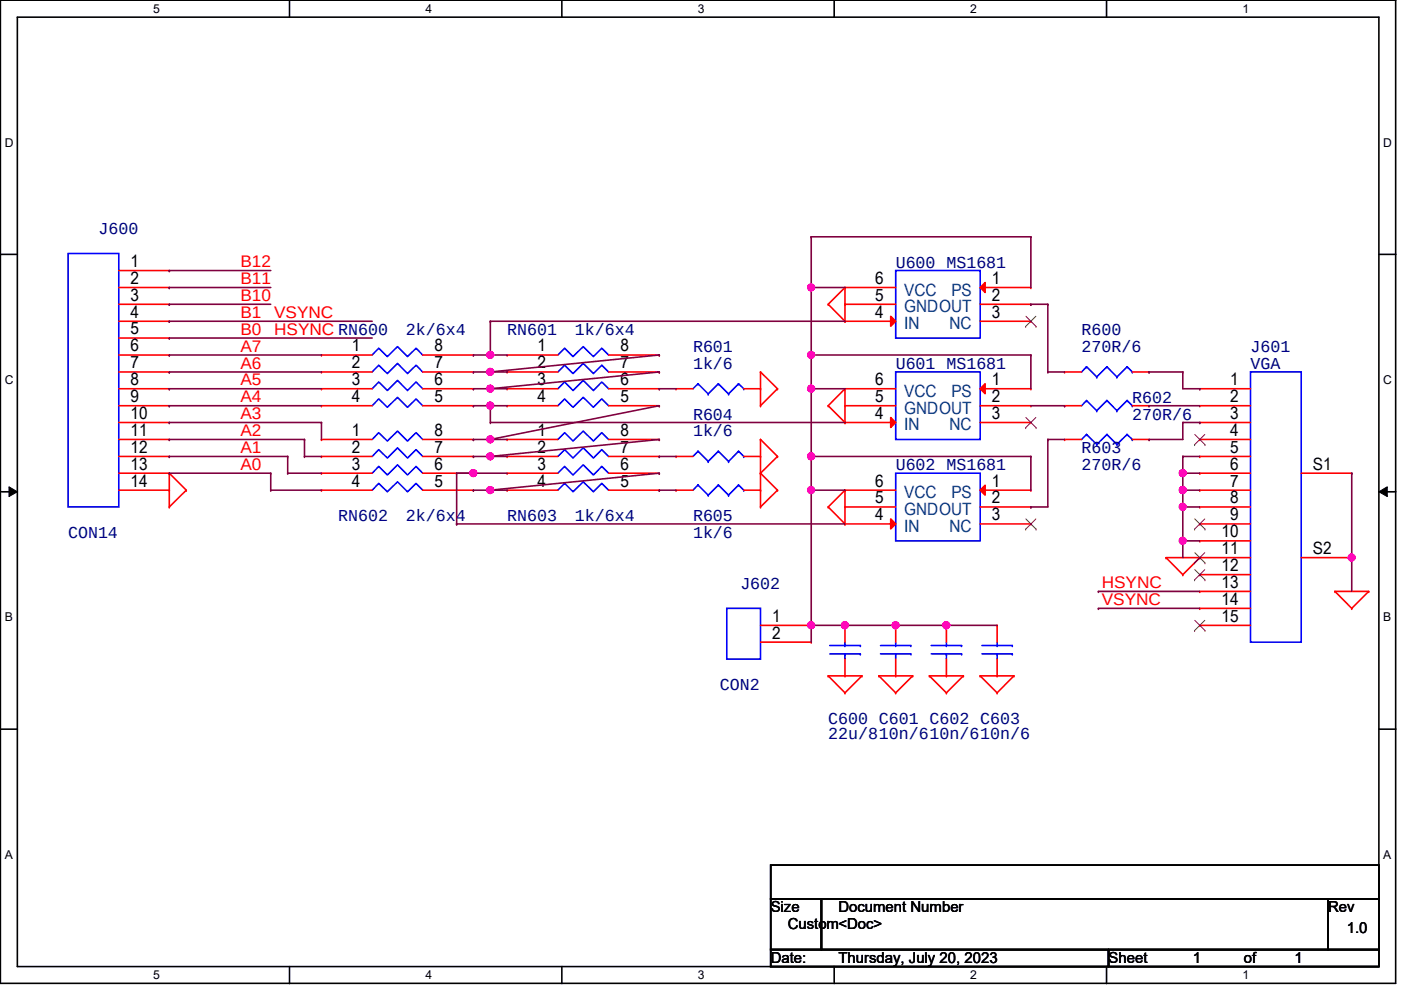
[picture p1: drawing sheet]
<svg xmlns="http://www.w3.org/2000/svg" width="297mm" height="210mm" viewBox="0 0 297 210" stroke-linecap="round" stroke-linejoin="round" font-family="sans-serif">
<defs><g id="words">
<g font-size="3.6" fill="#00007f">
<text x="20.9" y="49.6">J600</text>
<text x="189.9" y="56.7">U600 MS1681</text>
<text x="86.1" y="71.1">2k/6x4</text>
<text x="107.5" y="71.1">RN601</text>
<text x="121.9" y="71.1">1k/6x4</text>
<text x="229.3" y="71.1">R600</text>
<text x="146.9" y="74.6">R601</text>
<text x="229.3" y="74.6">270R/6</text>
<text x="265.1" y="74.6">J601</text>
<text x="146.9" y="78.2">1k/6</text>
<text x="189.9" y="78.2">U601 MS1681</text>
<text x="265.1" y="78.2">VGA</text>
<text x="146.9" y="89">R604</text>
<text x="240.1" y="85.4">R602</text>
<text x="240.1" y="89">270R/6</text>
<text x="146.9" y="92.5">1k/6</text>
<text x="189.9" y="99.7">U602 MS1681</text>
<text x="229.3" y="96.1">R603</text>
<text x="229.3" y="99.7">270R/6</text>
<text x="71.7" y="110.4">RN602</text>
<text x="86.1" y="110.4">2k/6x4</text>
<text x="107.5" y="110.4">RN603</text>
<text x="121.9" y="110.4">1k/6x4</text>
<text x="146.9" y="110.4">R605</text>
<text x="14.4" y="114">CON14</text>
<text x="146.9" y="114">1k/6</text>
<text x="157" y="124.8">J602</text>
<text x="152.7" y="146.3">CON2</text>
<text x="175.6" y="153.5">C600 C601 C602 C603</text>
<text x="175.6" y="156.7">22u/810n/610n/610n/6</text>
</g>
<g font-size="3.6">
<text x="27.7" y="56.6">1</text>
<text x="27.7" y="60.2">2</text>
<text x="27.7" y="63.8">3</text>
<text x="185.6" y="63.8">5</text>
<text x="185.6" y="60.2">6</text>
<text x="210.3" y="60.2">1</text>
<text x="210.3" y="63.8">2</text>
<text x="27.7" y="67.4">4</text>
<text x="27.7" y="70.9">5</text>
<text x="185.6" y="67.4">4</text>
<text x="210.3" y="67.4">3</text>
<text x="27.7" y="74.5">6</text>
<text x="74.6" y="74.5">1</text>
<text x="92.1" y="74.5">8</text>
<text x="114" y="74.5">1</text>
<text x="131.5" y="74.5">8</text>
<text x="27.7" y="78.1">7</text>
<text x="27.7" y="81.7">8</text>
<text x="74.6" y="78.1">2</text>
<text x="74.6" y="81.7">3</text>
<text x="92.1" y="78.1">7</text>
<text x="92.1" y="81.7">6</text>
<text x="114" y="78.1">2</text>
<text x="114" y="81.7">3</text>
<text x="131.5" y="78.1">7</text>
<text x="131.5" y="81.7">6</text>
<text x="185.6" y="81.7">6</text>
<text x="210.3" y="81.7">1</text>
<text x="260.8" y="81.7">1</text>
<text x="27.7" y="85.3">9</text>
<text x="27.7" y="88.8">10</text>
<text x="74.6" y="85.3">4</text>
<text x="92.1" y="85.3">5</text>
<text x="114" y="85.3">4</text>
<text x="131.5" y="85.3">5</text>
<text x="185.6" y="88.8">4</text>
<text x="185.6" y="85.3">5</text>
<text x="210.3" y="85.3">2</text>
<text x="210.3" y="88.8">3</text>
<text x="260.8" y="85.3">2</text>
<text x="260.8" y="88.8">3</text>
<text x="27.7" y="92.4">11</text>
<text x="74.6" y="92.4">1</text>
<text x="92.1" y="92.4">8</text>
<text x="114" y="92.4">1</text>
<text x="131.5" y="92.4">8</text>
<text x="260.8" y="92.4">4</text>
<text x="27.7" y="96">12</text>
<text x="27.7" y="99.6">13</text>
<text x="74.6" y="96">2</text>
<text x="74.6" y="99.6">3</text>
<text x="92.1" y="96">7</text>
<text x="92.1" y="99.6">6</text>
<text x="114" y="96">2</text>
<text x="114" y="99.6">3</text>
<text x="131.5" y="96">7</text>
<text x="131.5" y="99.6">6</text>
<text x="260.8" y="96">5</text>
<text x="260.8" y="99.6">6</text>
<text x="278.4" y="99.6">S1</text>
<text x="27.7" y="103.2">14</text>
<text x="74.6" y="103.2">4</text>
<text x="92.1" y="103.2">5</text>
<text x="114" y="103.2">4</text>
<text x="131.5" y="103.2">5</text>
<text x="185.6" y="106.7">5</text>
<text x="185.6" y="103.2">6</text>
<text x="210.3" y="103.2">1</text>
<text x="210.3" y="106.7">2</text>
<text x="260.8" y="103.2">7</text>
<text x="260.8" y="106.7">8</text>
<text x="185.6" y="110.3">4</text>
<text x="210.3" y="110.3">3</text>
<text x="259" y="113.9">10</text>
<text x="260.8" y="110.3">9</text>
<text x="259" y="117.5">11</text>
<text x="278.4" y="117.5">S2</text>
<text x="259" y="121.1">12</text>
<text x="259" y="124.6">13</text>
<text x="163.7" y="131.8">1</text>
<text x="259" y="128.2">14</text>
<text x="259" y="131.8">15</text>
<text x="163.7" y="135.4">2</text>
</g>
<g font-size="3.6" fill="#f00">
<text x="51" y="56.6">B12</text>
<text x="51" y="60.2">B11</text>
<text x="51" y="63.8">B10</text>
<text x="51" y="67.4">B1</text>
<text x="51" y="71">B0</text>
<text x="58.1" y="67.4">VSYNC</text>
<text x="58.1" y="71">HSYNC RN600</text>
<text x="51" y="74.5">A7</text>
<text x="51" y="78.1">A6</text>
<text x="51" y="81.7">A5</text>
<text x="51" y="88.9">A3</text>
<text x="51" y="85.3">A4</text>
<text x="51" y="92.5">A2</text>
<text x="51" y="99.6">A0</text>
<text x="51" y="96.1">A1</text>
<text x="233.6" y="124.7">HSYNC</text>
<text x="233.6" y="128.3">VSYNC</text>
</g>
<g font-size="3.6" fill="#003f7f">
<text x="191.7" y="62.7">VCC</text>
<text x="201.7" y="62.7">PS</text>
<text x="191.7" y="69.8">IN</text>
<text x="191.7" y="66.2">GNDOUT</text>
<text x="201.3" y="69.8">NC</text>
<text x="191.7" y="87.7">GNDOUT</text>
<text x="191.7" y="84.1">VCC</text>
<text x="201.7" y="84.1">PS</text>
<text x="191.7" y="91.3">IN</text>
<text x="201.3" y="91.3">NC</text>
<text x="191.7" y="105.6">VCC</text>
<text x="201.7" y="105.6">PS</text>
<text x="191.7" y="112.8">IN</text>
<text x="191.7" y="109.2">GNDOUT</text>
<text x="201.3" y="112.8">NC</text>
</g>
<g font-size="3.2">
<text x="163.4" y="193.5">Size</text>
<text x="167" y="197.1">Custom&lt;Doc&gt;</text>
<text x="177.8" y="193.5">Document Number</text>
<text x="281.6" y="193.5">Rev</text>
<text x="285.5" y="197.8">1.0</text>
<text x="163.4" y="204.2">Date:</text>
<text x="177.8" y="204.2">Thursday, July 20, 2023</text>
<text x="235" y="204.2">Sheet</text>
<text x="252.9" y="204.2">1</text>
<text x="263.7" y="204.2">of</text>
<text x="274.4" y="204.2">1</text>
</g>
<g font-size="2.6">
<text x="32.5" y="2.8">5</text>
<text x="90.2" y="2.8">4</text>
<text x="148" y="2.8">3</text>
<text x="205.7" y="2.8">2</text>
<text x="263.4" y="2.8">1</text>
<text x="1" y="31.1">D</text>
<text x="293.3" y="31.1">D</text>
<text x="1" y="81.4">C</text>
<text x="293.3" y="81.4">C</text>
<text x="1" y="131.7">B</text>
<text x="293.3" y="131.7">B</text>
<text x="1" y="182.1">A</text>
<text x="293.3" y="182.1">A</text>
<text x="32.5" y="207.6">5</text>
<text x="90.2" y="207.6">4</text>
<text x="148" y="207.6">3</text>
<text x="205.7" y="207.6">2</text>
<text x="263.4" y="207.6">1</text>
</g>
</g></defs>
<path d="M.1 0h295.8v208.5h-295.8zM3.7 3.6h288.7v201.3h-288.7z" fill="none" stroke="#000" stroke-width=".34"/>
<g fill="#fff">
<path d="M32.5 .4h1.4v2.9h-1.4z"/>
<path d="M32.5 205.3h1.4v2.9h-1.4z"/>
</g>
<path d="M61.4 0v3.6M61.4 204.9v3.6" fill="none" stroke="#000" stroke-width=".34"/>
<g fill="#fff">
<path d="M90.2 .4h1.4v2.9h-1.4z"/>
<path d="M90.2 205.3h1.4v2.9h-1.4z"/>
</g>
<path d="M119.1 0v3.6M119.1 204.9v3.6" fill="none" stroke="#000" stroke-width=".34"/>
<g fill="#fff">
<path d="M148 .4h1.4v2.9h-1.4z"/>
<path d="M148 205.3h1.4v2.9h-1.4z"/>
</g>
<path d="M176.9 0v3.6M176.9 204.9v3.6" fill="none" stroke="#000" stroke-width=".34"/>
<g fill="#fff">
<path d="M205.7 .4h1.4v2.9h-1.4z"/>
<path d="M205.7 205.3h1.4v2.9h-1.4z"/>
</g>
<path d="M234.6 0v3.6M234.6 204.9v3.6" fill="none" stroke="#000" stroke-width=".34"/>
<g fill="#fff">
<path d="M263.4 .4h1.5v2.9h-1.5z"/>
<path d="M263.4 205.3h1.5v2.9h-1.5z"/>
<path d="M1 28.8h1.9v2.9h-1.9z"/>
<path d="M293.3 28.8h1.8v2.9h-1.8z"/>
<path d="M1 79.1h1.9v2.9h-1.9z"/>
<path d="M293.3 79.1h1.8v2.9h-1.8z"/>
</g>
<path d="M.1 53.9h3.6M292.4 53.9h3.5" fill="none" stroke="#000" stroke-width=".34"/>
<g fill="#fff">
<path d="M1 129.4h1.7v2.9h-1.7z"/>
<path d="M293.3 129.4h1.7v2.9h-1.7z"/>
</g>
<path d="M.1 104.3h3.6M292.4 104.3h3.5" fill="none" stroke="#000" stroke-width=".34"/>
<path d="M1.9 103.2l1.8 1.1-1.8 1zM292.4 104.3l1.7-1.1v2.1z" fill="#000"/>
<path d="M1.9 103.2l1.8 1.1-1.8 1zM292.4 104.3l1.7-1.1v2.1z" fill="none" stroke="#000" stroke-width=".21"/>
<g fill="#fff">
<path d="M1 179.7h1.7v2.9h-1.7z"/>
<path d="M293.3 179.7h1.7v2.9h-1.7z"/>
</g>
<path d="M.1 154.6h3.6M292.4 154.6h3.5" fill="none" stroke="#000" stroke-width=".34"/>
<path d="M283 125.4h7.2" fill="none" stroke="#f00" stroke-width=".34"/>
<circle cx="290.2" cy="125.4" r=".17" fill="#f00"/>
<path d="M290.2 125.4l-3.6 3.6" fill="none" stroke="#f00" stroke-width=".34"/>
<circle cx="286.6" cy="129" r=".17" fill="#f00"/>
<path d="M283 125.4l3.6 3.6" fill="none" stroke="#f00" stroke-width=".34"/>
<circle cx="283" cy="125.4" r=".17" fill="#f00"/>
<path d="M247.2 118.2h7.2" fill="none" stroke="#f00" stroke-width=".34"/>
<circle cx="247.2" cy="118.2" r=".17" fill="#f00"/>
<path d="M247.2 118.2l3.6 3.6" fill="none" stroke="#f00" stroke-width=".34"/>
<circle cx="250.8" cy="121.8" r=".17" fill="#f00"/>
<path d="M254.4 118.2l-3.6 3.6" fill="none" stroke="#f00" stroke-width=".34"/>
<circle cx="254.4" cy="118.2" r=".17" fill="#f00"/>
<path d="M161.2 78.9v7.1" fill="none" stroke="#f00" stroke-width=".34"/>
<circle cx="161.2" cy="78.9" r=".17" fill="#f00"/>
<path d="M161.2 78.9l3.6 3.5" fill="none" stroke="#f00" stroke-width=".34"/>
<circle cx="164.8" cy="82.4" r=".17" fill="#f00"/>
<path d="M164.8 82.4l-3.6 3.6" fill="none" stroke="#f00" stroke-width=".34"/>
<circle cx="161.2" cy="86" r=".17" fill="#f00"/>
<path d="M161.2 93.2v7.1" fill="none" stroke="#f00" stroke-width=".34"/>
<circle cx="161.2" cy="93.2" r=".17" fill="#f00"/>
<path d="M161.2 93.2l3.6 3.6" fill="none" stroke="#f00" stroke-width=".34"/>
<circle cx="164.8" cy="96.8" r=".17" fill="#f00"/>
<path d="M164.8 96.8l-3.6 3.5" fill="none" stroke="#f00" stroke-width=".34"/>
<circle cx="161.2" cy="100.3" r=".17" fill="#f00"/>
<path d="M161.2 100.3v7.2" fill="none" stroke="#f00" stroke-width=".34"/>
<circle cx="161.2" cy="100.3" r=".17" fill="#f00"/>
<path d="M161.2 100.3l3.6 3.6" fill="none" stroke="#f00" stroke-width=".34"/>
<circle cx="164.8" cy="103.9" r=".17" fill="#f00"/>
<path d="M164.8 103.9l-3.6 3.6" fill="none" stroke="#f00" stroke-width=".34"/>
<circle cx="161.2" cy="107.5" r=".17" fill="#f00"/>
<path d="M35.9 100.3v7.2" fill="none" stroke="#f00" stroke-width=".34"/>
<circle cx="35.9" cy="100.3" r=".17" fill="#f00"/>
<path d="M35.9 100.3l3.6 3.6" fill="none" stroke="#f00" stroke-width=".34"/>
<circle cx="39.5" cy="103.9" r=".17" fill="#f00"/>
<path d="M39.5 103.9l-3.6 3.6" fill="none" stroke="#f00" stroke-width=".34"/>
<circle cx="35.9" cy="107.5" r=".17" fill="#f00"/>
<path d="M179.2 103.9v7.2" fill="none" stroke="#f00" stroke-width=".34"/>
<circle cx="179.2" cy="103.9" r=".17" fill="#f00"/>
<path d="M179.2 103.9l-3.6 3.6" fill="none" stroke="#f00" stroke-width=".34"/>
<circle cx="175.6" cy="107.5" r=".17" fill="#f00"/>
<path d="M175.6 107.5l3.6 3.6" fill="none" stroke="#f00" stroke-width=".34"/>
<circle cx="179.2" cy="111.1" r=".17" fill="#f00"/>
<path d="M179.2 82.4v7.2" fill="none" stroke="#f00" stroke-width=".34"/>
<circle cx="179.2" cy="82.4" r=".17" fill="#f00"/>
<path d="M179.2 82.4l-3.6 3.6" fill="none" stroke="#f00" stroke-width=".34"/>
<circle cx="175.6" cy="86" r=".17" fill="#f00"/>
<path d="M175.6 86l3.6 3.6" fill="none" stroke="#f00" stroke-width=".34"/>
<circle cx="179.2" cy="89.6" r=".17" fill="#f00"/>
<path d="M179.2 61v7.1" fill="none" stroke="#f00" stroke-width=".34"/>
<circle cx="179.2" cy="61" r=".17" fill="#f00"/>
<path d="M179.2 61l-3.6 3.5" fill="none" stroke="#f00" stroke-width=".34"/>
<circle cx="175.6" cy="64.5" r=".17" fill="#f00"/>
<path d="M175.6 64.5l3.6 3.6" fill="none" stroke="#f00" stroke-width=".34"/>
<circle cx="179.2" cy="68.1" r=".17" fill="#f00"/>
<path d="M175.6 143.3h7.1" fill="none" stroke="#f00" stroke-width=".34"/>
<circle cx="175.6" cy="143.3" r=".17" fill="#f00"/>
<path d="M175.6 143.3l3.6 3.6" fill="none" stroke="#f00" stroke-width=".34"/>
<circle cx="179.2" cy="146.9" r=".17" fill="#f00"/>
<path d="M182.7 143.3l-3.5 3.6" fill="none" stroke="#f00" stroke-width=".34"/>
<circle cx="182.7" cy="143.3" r=".17" fill="#f00"/>
<path d="M186.3 143.3h7.2" fill="none" stroke="#f00" stroke-width=".34"/>
<circle cx="186.3" cy="143.3" r=".17" fill="#f00"/>
<path d="M186.3 143.3l3.6 3.6" fill="none" stroke="#f00" stroke-width=".34"/>
<circle cx="189.9" cy="146.9" r=".17" fill="#f00"/>
<path d="M193.5 143.3l-3.6 3.6" fill="none" stroke="#f00" stroke-width=".34"/>
<circle cx="193.5" cy="143.3" r=".17" fill="#f00"/>
<path d="M197.1 143.3h7.2" fill="none" stroke="#f00" stroke-width=".34"/>
<circle cx="197.1" cy="143.3" r=".17" fill="#f00"/>
<path d="M197.1 143.3l3.6 3.6" fill="none" stroke="#f00" stroke-width=".34"/>
<circle cx="200.7" cy="146.9" r=".17" fill="#f00"/>
<path d="M204.3 143.3l-3.6 3.6" fill="none" stroke="#f00" stroke-width=".34"/>
<circle cx="204.3" cy="143.3" r=".17" fill="#f00"/>
<path d="M207.8 143.3h7.2" fill="none" stroke="#f00" stroke-width=".34"/>
<circle cx="207.8" cy="143.3" r=".17" fill="#f00"/>
<path d="M207.8 143.3l3.6 3.6" fill="none" stroke="#f00" stroke-width=".34"/>
<circle cx="211.4" cy="146.9" r=".17" fill="#f00"/>
<path d="M215 143.3l-3.6 3.6" fill="none" stroke="#f00" stroke-width=".34"/>
<circle cx="215" cy="143.3" r=".17" fill="#f00"/>
<path d="M163.4 183.4h129v7.2h-129zM163.4 190.6h10.8v10.7h-10.8zM174.2 190.6h107.4v10.7h-107.4zM281.6 190.6h10.8v10.7h-10.8zM163.4 201.3h71.6v3.6h-71.6zM235 201.3h57.4v3.6h-57.4z" fill="none" stroke="#000" stroke-width=".34"/>
<path d="M14.4 53.8h10.8v53.7h-10.8z" fill="none" stroke="#00f" stroke-width=".34"/>
<path d="M25.2 57.4h10.7" fill="none" stroke="#f00" stroke-width=".34"/>
<circle cx="35.9" cy="57.4" r=".17" fill="#f00"/>
<path d="M25.2 61h10.7" fill="none" stroke="#f00" stroke-width=".34"/>
<circle cx="35.9" cy="61" r=".17" fill="#f00"/>
<path d="M25.2 64.5h10.7" fill="none" stroke="#f00" stroke-width=".34"/>
<circle cx="35.9" cy="64.5" r=".17" fill="#f00"/>
<path d="M25.2 68.1h10.7" fill="none" stroke="#f00" stroke-width=".34"/>
<circle cx="35.9" cy="68.1" r=".17" fill="#f00"/>
<path d="M25.2 71.7h10.7" fill="none" stroke="#f00" stroke-width=".34"/>
<circle cx="35.9" cy="71.7" r=".17" fill="#f00"/>
<path d="M25.2 75.3h10.7" fill="none" stroke="#f00" stroke-width=".34"/>
<circle cx="35.9" cy="75.3" r=".17" fill="#f00"/>
<path d="M25.2 78.9h10.7" fill="none" stroke="#f00" stroke-width=".34"/>
<circle cx="35.9" cy="78.9" r=".17" fill="#f00"/>
<path d="M25.2 82.4h10.7" fill="none" stroke="#f00" stroke-width=".34"/>
<circle cx="35.9" cy="82.4" r=".17" fill="#f00"/>
<path d="M25.2 86h10.7" fill="none" stroke="#f00" stroke-width=".34"/>
<circle cx="35.9" cy="86" r=".17" fill="#f00"/>
<path d="M25.2 89.6h10.7" fill="none" stroke="#f00" stroke-width=".34"/>
<circle cx="35.9" cy="89.6" r=".17" fill="#f00"/>
<path d="M25.2 93.2h10.7" fill="none" stroke="#f00" stroke-width=".34"/>
<circle cx="35.9" cy="93.2" r=".17" fill="#f00"/>
<path d="M25.2 96.8h10.7" fill="none" stroke="#f00" stroke-width=".34"/>
<circle cx="35.9" cy="96.8" r=".17" fill="#f00"/>
<path d="M25.2 100.3h10.7" fill="none" stroke="#f00" stroke-width=".34"/>
<circle cx="35.9" cy="100.3" r=".17" fill="#f00"/>
<path d="M25.2 103.9h10.7" fill="none" stroke="#f00" stroke-width=".34"/>
<circle cx="35.9" cy="103.9" r=".17" fill="#f00"/>
<path d="M189.9 78.9h17.9v14.3h-17.9z" fill="none" stroke="#00f" stroke-width=".34"/>
<path d="M207.8 82.4l1.1-1v2.1z" fill="#f00"/>
<path d="M207.8 82.4l1.1-1v2.1zM207.8 82.4h10.8" fill="none" stroke="#f00" stroke-width=".34"/>
<circle cx="218.6" cy="82.4" r=".17" fill="#f00"/>
<path d="M207.8 86h10.8" fill="none" stroke="#f00" stroke-width=".34"/>
<circle cx="218.6" cy="86" r=".17" fill="#f00"/>
<path d="M207.8 89.6h10.8" fill="none" stroke="#f00" stroke-width=".34"/>
<circle cx="218.6" cy="89.6" r=".17" fill="#f00"/>
<path d="M217.5 90.7h.1M217.5 88.5l2.2 2.2M219.6 88.5l-2.1 2.2M219.7 90.7h.1" fill="none" stroke="#7f3f00" stroke-width=".21"/>
<path d="M188.8 88.5l1.1 1.1-1.1 1z" fill="#f00"/>
<path d="M179.2 89.6h10.7M188.8 88.5l1.1 1.1-1.1 1z" fill="none" stroke="#f00" stroke-width=".34"/>
<circle cx="179.2" cy="89.6" r=".17" fill="#f00"/>
<path d="M179.2 86h10.7" fill="none" stroke="#f00" stroke-width=".34"/>
<circle cx="179.2" cy="86" r=".17" fill="#f00"/>
<path d="M179.2 82.4h10.7" fill="none" stroke="#f00" stroke-width=".34"/>
<circle cx="179.2" cy="82.4" r=".17" fill="#f00"/>
<path d="M78.9 75.3l1.4-1.5 1.8 1.8 2.2-2.1 2.1 2.1 1.8-1.8 1.4 1.5M78.9 78.9l1.4-1.5 1.8 1.8 2.2-2.2 2.1 2.2 1.8-1.8 1.4 1.5M78.9 82.4l1.4-1.4 1.8 1.8 2.2-2.2 2.1 2.2 1.8-1.8 1.4 1.4M78.9 86l1.4-1.4 1.8 1.8 2.2-2.2 2.1 2.2 1.8-1.8 1.4 1.4" fill="none" stroke="#00f" stroke-width=".34"/>
<path d="M68.2 75.3h10.7" fill="none" stroke="#f00" stroke-width=".34"/>
<circle cx="68.2" cy="75.3" r=".17" fill="#f00"/>
<path d="M68.2 78.9h10.7" fill="none" stroke="#f00" stroke-width=".34"/>
<circle cx="68.2" cy="78.9" r=".17" fill="#f00"/>
<path d="M68.2 82.4h10.7" fill="none" stroke="#f00" stroke-width=".34"/>
<circle cx="68.2" cy="82.4" r=".17" fill="#f00"/>
<path d="M68.2 86h10.7" fill="none" stroke="#f00" stroke-width=".34"/>
<circle cx="68.2" cy="86" r=".17" fill="#f00"/>
<path d="M89.6 75.3h10.8" fill="none" stroke="#f00" stroke-width=".34"/>
<circle cx="100.4" cy="75.3" r=".17" fill="#f00"/>
<path d="M89.6 78.9h10.8" fill="none" stroke="#f00" stroke-width=".34"/>
<circle cx="100.4" cy="78.9" r=".17" fill="#f00"/>
<path d="M89.6 82.4h10.8" fill="none" stroke="#f00" stroke-width=".34"/>
<circle cx="100.4" cy="82.4" r=".17" fill="#f00"/>
<path d="M89.6 86h10.8" fill="none" stroke="#f00" stroke-width=".34"/>
<circle cx="100.4" cy="86" r=".17" fill="#f00"/>
<path d="M230.4 77.8l-1.1 1.1" fill="none" stroke="#00f" stroke-width=".34"/>
<circle cx="230.4" cy="77.8" r=".17" fill="#00f"/>
<path d="M230.4 77.8l2.1 2.1" fill="none" stroke="#00f" stroke-width=".34"/>
<circle cx="232.5" cy="79.9" r=".17" fill="#00f"/>
<path d="M234.7 77.8l-2.2 2.1" fill="none" stroke="#00f" stroke-width=".34"/>
<circle cx="234.7" cy="77.8" r=".17" fill="#00f"/>
<path d="M234.7 77.8l2.1 2.1" fill="none" stroke="#00f" stroke-width=".34"/>
<circle cx="236.8" cy="79.9" r=".17" fill="#00f"/>
<path d="M239 77.8l-2.2 2.1" fill="none" stroke="#00f" stroke-width=".34"/>
<circle cx="239" cy="77.8" r=".17" fill="#00f"/>
<path d="M239 77.8l1.1 1.1" fill="none" stroke="#00f" stroke-width=".34"/>
<circle cx="240.1" cy="78.9" r=".17" fill="#00f"/>
<path d="M225.7 78.9h3.6" fill="none" stroke="#f00" stroke-width=".34"/>
<circle cx="225.7" cy="78.9" r=".17" fill="#f00"/>
<path d="M240.1 78.9h3.5" fill="none" stroke="#f00" stroke-width=".34"/>
<circle cx="243.6" cy="78.9" r=".17" fill="#f00"/>
<path d="M118.3 75.3l1.4-1.5 1.8 1.8 2.2-2.1 2.1 2.1 1.8-1.8 1.4 1.5M118.3 78.9l1.4-1.5 1.8 1.8 2.2-2.2 2.1 2.2 1.8-1.8 1.4 1.5M118.3 82.4l1.4-1.4 1.8 1.8 2.2-2.2 2.1 2.2 1.8-1.8 1.4 1.4M118.3 86l1.4-1.4 1.8 1.8 2.2-2.2 2.1 2.2 1.8-1.8 1.4 1.4" fill="none" stroke="#00f" stroke-width=".34"/>
<path d="M107.5 75.3h10.8" fill="none" stroke="#f00" stroke-width=".34"/>
<circle cx="107.5" cy="75.3" r=".17" fill="#f00"/>
<path d="M107.5 78.9h10.8" fill="none" stroke="#f00" stroke-width=".34"/>
<circle cx="107.5" cy="78.9" r=".17" fill="#f00"/>
<path d="M107.5 82.4h10.8" fill="none" stroke="#f00" stroke-width=".34"/>
<circle cx="107.5" cy="82.4" r=".17" fill="#f00"/>
<path d="M107.5 86h10.8" fill="none" stroke="#f00" stroke-width=".34"/>
<circle cx="107.5" cy="86" r=".17" fill="#f00"/>
<path d="M129 75.3h10.8" fill="none" stroke="#f00" stroke-width=".34"/>
<circle cx="139.8" cy="75.3" r=".17" fill="#f00"/>
<path d="M129 78.9h10.8" fill="none" stroke="#f00" stroke-width=".34"/>
<circle cx="139.8" cy="78.9" r=".17" fill="#f00"/>
<path d="M129 82.4h10.8" fill="none" stroke="#f00" stroke-width=".34"/>
<circle cx="139.8" cy="82.4" r=".17" fill="#f00"/>
<path d="M129 86h10.8" fill="none" stroke="#f00" stroke-width=".34"/>
<circle cx="139.8" cy="86" r=".17" fill="#f00"/>
<path d="M154.1 129h7.1v10.7h-7.1z" fill="none" stroke="#00f" stroke-width=".34"/>
<path d="M161.2 132.6h10.8" fill="none" stroke="#f00" stroke-width=".34"/>
<circle cx="172" cy="132.6" r=".17" fill="#f00"/>
<path d="M161.2 136.1h10.8" fill="none" stroke="#f00" stroke-width=".34"/>
<circle cx="172" cy="136.1" r=".17" fill="#f00"/>
<path d="M148 95.7l-1.1 1.1" fill="none" stroke="#00f" stroke-width=".34"/>
<circle cx="148" cy="95.7" r=".17" fill="#00f"/>
<path d="M148 95.7l2.2 2.1" fill="none" stroke="#00f" stroke-width=".34"/>
<circle cx="150.2" cy="97.8" r=".17" fill="#00f"/>
<path d="M152.3 95.7l-2.1 2.1" fill="none" stroke="#00f" stroke-width=".34"/>
<circle cx="152.3" cy="95.7" r=".17" fill="#00f"/>
<path d="M152.3 95.7l2.2 2.1" fill="none" stroke="#00f" stroke-width=".34"/>
<circle cx="154.5" cy="97.8" r=".17" fill="#00f"/>
<path d="M156.6 95.7l-2.1 2.1" fill="none" stroke="#00f" stroke-width=".34"/>
<circle cx="156.6" cy="95.7" r=".17" fill="#00f"/>
<path d="M156.6 95.7l1.1 1.1" fill="none" stroke="#00f" stroke-width=".34"/>
<circle cx="157.7" cy="96.8" r=".17" fill="#00f"/>
<path d="M143.3 96.8h3.6" fill="none" stroke="#f00" stroke-width=".34"/>
<circle cx="143.3" cy="96.8" r=".17" fill="#f00"/>
<path d="M157.7 96.8h3.5" fill="none" stroke="#f00" stroke-width=".34"/>
<circle cx="161.2" cy="96.8" r=".17" fill="#f00"/>
<path d="M189.9 57.4h17.9v14.3h-17.9z" fill="none" stroke="#00f" stroke-width=".34"/>
<path d="M207.8 61l1.1-1.1v2.1z" fill="#f00"/>
<path d="M207.8 61l1.1-1.1v2.1zM207.8 61h10.8" fill="none" stroke="#f00" stroke-width=".34"/>
<circle cx="218.6" cy="61" r=".17" fill="#f00"/>
<path d="M207.8 64.5h10.8" fill="none" stroke="#f00" stroke-width=".34"/>
<circle cx="218.6" cy="64.5" r=".17" fill="#f00"/>
<path d="M207.8 68.1h10.8" fill="none" stroke="#f00" stroke-width=".34"/>
<circle cx="218.6" cy="68.1" r=".17" fill="#f00"/>
<path d="M217.5 69.2h.1M217.5 67.1l2.2 2.1M219.6 67.1l-2.1 2.1M219.7 69.2h.1" fill="none" stroke="#7f3f00" stroke-width=".21"/>
<path d="M188.8 67.1l1.1 1-1.1 1.1z" fill="#f00"/>
<path d="M179.2 68.1h10.7M188.8 67.1l1.1 1-1.1 1.1z" fill="none" stroke="#f00" stroke-width=".34"/>
<circle cx="179.2" cy="68.1" r=".17" fill="#f00"/>
<path d="M179.2 64.5h10.7" fill="none" stroke="#f00" stroke-width=".34"/>
<circle cx="179.2" cy="64.5" r=".17" fill="#f00"/>
<path d="M179.2 61h10.7" fill="none" stroke="#f00" stroke-width=".34"/>
<circle cx="179.2" cy="61" r=".17" fill="#f00"/>
<path d="M230.4 84.9l-1.1 1.1" fill="none" stroke="#00f" stroke-width=".34"/>
<circle cx="230.4" cy="84.9" r=".17" fill="#00f"/>
<path d="M230.4 84.9l2.1 2.2" fill="none" stroke="#00f" stroke-width=".34"/>
<circle cx="232.5" cy="87.1" r=".17" fill="#00f"/>
<path d="M234.7 84.9l-2.2 2.2" fill="none" stroke="#00f" stroke-width=".34"/>
<circle cx="234.7" cy="84.9" r=".17" fill="#00f"/>
<path d="M234.7 84.9l2.1 2.2" fill="none" stroke="#00f" stroke-width=".34"/>
<circle cx="236.8" cy="87.1" r=".17" fill="#00f"/>
<path d="M239 84.9l-2.2 2.2" fill="none" stroke="#00f" stroke-width=".34"/>
<circle cx="239" cy="84.9" r=".17" fill="#00f"/>
<path d="M239 84.9l1.1 1.1" fill="none" stroke="#00f" stroke-width=".34"/>
<circle cx="240.1" cy="86" r=".17" fill="#00f"/>
<path d="M225.7 86h3.6" fill="none" stroke="#f00" stroke-width=".34"/>
<circle cx="225.7" cy="86" r=".17" fill="#f00"/>
<path d="M240.1 86h3.5" fill="none" stroke="#f00" stroke-width=".34"/>
<circle cx="243.6" cy="86" r=".17" fill="#f00"/>
<path d="M189.9 100.3h17.9v14.4h-17.9z" fill="none" stroke="#00f" stroke-width=".34"/>
<path d="M207.8 103.9l1.1-1v2.1z" fill="#f00"/>
<path d="M207.8 103.9l1.1-1v2.1zM207.8 103.9h10.8" fill="none" stroke="#f00" stroke-width=".34"/>
<circle cx="218.6" cy="103.9" r=".17" fill="#f00"/>
<path d="M207.8 107.5h10.8" fill="none" stroke="#f00" stroke-width=".34"/>
<circle cx="218.6" cy="107.5" r=".17" fill="#f00"/>
<path d="M207.8 111.1h10.8" fill="none" stroke="#f00" stroke-width=".34"/>
<circle cx="218.6" cy="111.1" r=".17" fill="#f00"/>
<path d="M217.5 112.2h.1M217.5 110l2.2 2.2M219.6 110l-2.1 2.2M219.7 112.2h.1" fill="none" stroke="#7f3f00" stroke-width=".21"/>
<path d="M188.8 110l1.1 1.1-1.1 1z" fill="#f00"/>
<path d="M179.2 111.1h10.7M188.8 110l1.1 1.1-1.1 1z" fill="none" stroke="#f00" stroke-width=".34"/>
<circle cx="179.2" cy="111.1" r=".17" fill="#f00"/>
<path d="M179.2 107.5h10.7" fill="none" stroke="#f00" stroke-width=".34"/>
<circle cx="179.2" cy="107.5" r=".17" fill="#f00"/>
<path d="M179.2 103.9h10.7" fill="none" stroke="#f00" stroke-width=".34"/>
<circle cx="179.2" cy="103.9" r=".17" fill="#f00"/>
<path d="M189.9 136.1v.8" fill="none" stroke="#00f" stroke-width=".34"/>
<circle cx="189.9" cy="136.9" r=".17" fill="#00f"/>
<path d="M186.7 138.6h6.4" fill="none" stroke="#00f" stroke-width=".34"/>
<circle cx="193.1" cy="138.6" r=".17" fill="#00f"/>
<path d="M186.7 136.9h6.4" fill="none" stroke="#00f" stroke-width=".34"/>
<circle cx="193.1" cy="136.9" r=".17" fill="#00f"/>
<path d="M189.9 138.6v1.1" fill="none" stroke="#00f" stroke-width=".34"/>
<circle cx="189.9" cy="138.6" r=".17" fill="#00f"/>
<path d="M189.9 132.6v3.5" fill="none" stroke="#f00" stroke-width=".34"/>
<circle cx="189.9" cy="132.6" r=".17" fill="#f00"/>
<path d="M189.9 139.7v3.6" fill="none" stroke="#f00" stroke-width=".34"/>
<circle cx="189.9" cy="143.3" r=".17" fill="#f00"/>
<path d="M78.9 93.2l1.4-1.5 1.8 1.8 2.2-2.1 2.1 2.1 1.8-1.8 1.4 1.5M78.9 96.8l1.4-1.5 1.8 1.8 2.2-2.1 2.1 2.1 1.8-1.8 1.4 1.5M78.9 100.3l1.4-1.4 1.8 1.8 2.2-2.1 2.1 2.1 1.8-1.8 1.4 1.4M78.9 103.9l1.4-1.4 1.8 1.8 2.2-2.1 2.1 2.1 1.8-1.8 1.4 1.4" fill="none" stroke="#00f" stroke-width=".34"/>
<path d="M68.2 93.2h10.7" fill="none" stroke="#f00" stroke-width=".34"/>
<circle cx="68.2" cy="93.2" r=".17" fill="#f00"/>
<path d="M68.2 96.8h10.7" fill="none" stroke="#f00" stroke-width=".34"/>
<circle cx="68.2" cy="96.8" r=".17" fill="#f00"/>
<path d="M68.2 100.3h10.7" fill="none" stroke="#f00" stroke-width=".34"/>
<circle cx="68.2" cy="100.3" r=".17" fill="#f00"/>
<path d="M68.2 103.9h10.7" fill="none" stroke="#f00" stroke-width=".34"/>
<circle cx="68.2" cy="103.9" r=".17" fill="#f00"/>
<path d="M89.6 93.2h10.8" fill="none" stroke="#f00" stroke-width=".34"/>
<circle cx="100.4" cy="93.2" r=".17" fill="#f00"/>
<path d="M89.6 96.8h10.8" fill="none" stroke="#f00" stroke-width=".34"/>
<circle cx="100.4" cy="96.8" r=".17" fill="#f00"/>
<path d="M89.6 100.3h10.8" fill="none" stroke="#f00" stroke-width=".34"/>
<circle cx="100.4" cy="100.3" r=".17" fill="#f00"/>
<path d="M89.6 103.9h10.8" fill="none" stroke="#f00" stroke-width=".34"/>
<circle cx="100.4" cy="103.9" r=".17" fill="#f00"/>
<path d="M148 81.4l-1.1 1" fill="none" stroke="#00f" stroke-width=".34"/>
<circle cx="148" cy="81.4" r=".17" fill="#00f"/>
<path d="M148 81.4l2.2 2.1" fill="none" stroke="#00f" stroke-width=".34"/>
<circle cx="150.2" cy="83.5" r=".17" fill="#00f"/>
<path d="M152.3 81.4l-2.1 2.1" fill="none" stroke="#00f" stroke-width=".34"/>
<circle cx="152.3" cy="81.4" r=".17" fill="#00f"/>
<path d="M152.3 81.4l2.2 2.1" fill="none" stroke="#00f" stroke-width=".34"/>
<circle cx="154.5" cy="83.5" r=".17" fill="#00f"/>
<path d="M156.6 81.4l-2.1 2.1" fill="none" stroke="#00f" stroke-width=".34"/>
<circle cx="156.6" cy="81.4" r=".17" fill="#00f"/>
<path d="M156.6 81.4l1.1 1" fill="none" stroke="#00f" stroke-width=".34"/>
<circle cx="157.7" cy="82.4" r=".17" fill="#00f"/>
<path d="M143.3 82.4h3.6" fill="none" stroke="#f00" stroke-width=".34"/>
<circle cx="143.3" cy="82.4" r=".17" fill="#f00"/>
<path d="M157.7 82.4h3.5" fill="none" stroke="#f00" stroke-width=".34"/>
<circle cx="161.2" cy="82.4" r=".17" fill="#f00"/>
<path d="M200.7 136.1v.8" fill="none" stroke="#00f" stroke-width=".34"/>
<circle cx="200.7" cy="136.9" r=".17" fill="#00f"/>
<path d="M197.4 138.6h6.5" fill="none" stroke="#00f" stroke-width=".34"/>
<circle cx="203.9" cy="138.6" r=".17" fill="#00f"/>
<path d="M197.4 136.9h6.5" fill="none" stroke="#00f" stroke-width=".34"/>
<circle cx="203.9" cy="136.9" r=".17" fill="#00f"/>
<path d="M200.7 138.6v1.1" fill="none" stroke="#00f" stroke-width=".34"/>
<circle cx="200.7" cy="138.6" r=".17" fill="#00f"/>
<path d="M200.7 132.6v3.5" fill="none" stroke="#f00" stroke-width=".34"/>
<circle cx="200.7" cy="132.6" r=".17" fill="#f00"/>
<path d="M200.7 139.7v3.6" fill="none" stroke="#f00" stroke-width=".34"/>
<circle cx="200.7" cy="143.3" r=".17" fill="#f00"/>
<path d="M179.2 136.1v.8" fill="none" stroke="#00f" stroke-width=".34"/>
<circle cx="179.2" cy="136.9" r=".17" fill="#00f"/>
<path d="M175.9 138.6h6.5" fill="none" stroke="#00f" stroke-width=".34"/>
<circle cx="182.4" cy="138.6" r=".17" fill="#00f"/>
<path d="M175.9 136.9h6.5" fill="none" stroke="#00f" stroke-width=".34"/>
<circle cx="182.4" cy="136.9" r=".17" fill="#00f"/>
<path d="M179.2 138.6v1.1" fill="none" stroke="#00f" stroke-width=".34"/>
<circle cx="179.2" cy="138.6" r=".17" fill="#00f"/>
<path d="M179.2 132.6v3.5" fill="none" stroke="#f00" stroke-width=".34"/>
<circle cx="179.2" cy="132.6" r=".17" fill="#f00"/>
<path d="M179.2 139.7v3.6" fill="none" stroke="#f00" stroke-width=".34"/>
<circle cx="179.2" cy="143.3" r=".17" fill="#f00"/>
<path d="M265.1 78.9h10.8v57.2h-10.8z" fill="none" stroke="#00f" stroke-width=".34"/>
<path d="M254.4 82.4h10.7" fill="none" stroke="#f00" stroke-width=".34"/>
<circle cx="254.4" cy="82.4" r=".17" fill="#f00"/>
<path d="M254.4 86h10.7" fill="none" stroke="#f00" stroke-width=".34"/>
<circle cx="254.4" cy="86" r=".17" fill="#f00"/>
<path d="M254.4 89.6h10.7" fill="none" stroke="#f00" stroke-width=".34"/>
<circle cx="254.4" cy="89.6" r=".17" fill="#f00"/>
<path d="M254.4 93.2h10.7" fill="none" stroke="#f00" stroke-width=".34"/>
<circle cx="254.4" cy="93.2" r=".17" fill="#f00"/>
<path d="M253.3 94.3h.1M253.3 92.1l2.2 2.2M255.4 92.1l-2.1 2.2M255.5 94.3h.1" fill="none" stroke="#7f3f00" stroke-width=".21"/>
<path d="M254.4 96.8h10.7" fill="none" stroke="#f00" stroke-width=".34"/>
<circle cx="254.4" cy="96.8" r=".17" fill="#f00"/>
<path d="M254.4 100.3h10.7" fill="none" stroke="#f00" stroke-width=".34"/>
<circle cx="254.4" cy="100.3" r=".17" fill="#f00"/>
<path d="M254.4 103.9h10.7" fill="none" stroke="#f00" stroke-width=".34"/>
<circle cx="254.4" cy="103.9" r=".17" fill="#f00"/>
<path d="M254.4 107.5h10.7" fill="none" stroke="#f00" stroke-width=".34"/>
<circle cx="254.4" cy="107.5" r=".17" fill="#f00"/>
<path d="M254.4 111.1h10.7" fill="none" stroke="#f00" stroke-width=".34"/>
<circle cx="254.4" cy="111.1" r=".17" fill="#f00"/>
<path d="M253.3 112.2h.1M253.3 110l2.2 2.2M255.4 110l-2.1 2.2M255.5 112.2h.1" fill="none" stroke="#7f3f00" stroke-width=".21"/>
<path d="M254.4 114.7h10.7" fill="none" stroke="#f00" stroke-width=".34"/>
<circle cx="254.4" cy="114.7" r=".17" fill="#f00"/>
<path d="M254.4 118.2h10.7" fill="none" stroke="#f00" stroke-width=".34"/>
<circle cx="254.4" cy="118.2" r=".17" fill="#f00"/>
<path d="M253.3 119.3h.1M253.3 117.2l2.2 2.1M255.4 117.2l-2.1 2.1M255.5 119.3h.1" fill="none" stroke="#7f3f00" stroke-width=".21"/>
<path d="M254.4 121.8h10.7" fill="none" stroke="#f00" stroke-width=".34"/>
<circle cx="254.4" cy="121.8" r=".17" fill="#f00"/>
<path d="M253.3 122.9h.1M253.3 120.8l2.2 2.1M255.4 120.8l-2.1 2.1M255.5 122.9h.1" fill="none" stroke="#7f3f00" stroke-width=".21"/>
<path d="M254.4 125.4h10.7" fill="none" stroke="#f00" stroke-width=".34"/>
<circle cx="254.4" cy="125.4" r=".17" fill="#f00"/>
<path d="M254.4 129h10.7" fill="none" stroke="#f00" stroke-width=".34"/>
<circle cx="254.4" cy="129" r=".17" fill="#f00"/>
<path d="M254.4 132.6h10.7" fill="none" stroke="#f00" stroke-width=".34"/>
<circle cx="254.4" cy="132.6" r=".17" fill="#f00"/>
<path d="M253.3 133.7h.1M253.3 131.5l2.2 2.2M255.4 131.5l-2.1 2.2M255.5 133.7h.1" fill="none" stroke="#7f3f00" stroke-width=".21"/>
<path d="M275.9 100.3h10.7" fill="none" stroke="#f00" stroke-width=".34"/>
<circle cx="286.6" cy="100.3" r=".17" fill="#f00"/>
<path d="M275.9 118.2h10.7" fill="none" stroke="#f00" stroke-width=".34"/>
<circle cx="286.6" cy="118.2" r=".17" fill="#f00"/>
<path d="M230.4 92.1l-1.1 1.1" fill="none" stroke="#00f" stroke-width=".34"/>
<circle cx="230.4" cy="92.1" r=".17" fill="#00f"/>
<path d="M230.4 92.1l2.1 2.1" fill="none" stroke="#00f" stroke-width=".34"/>
<circle cx="232.5" cy="94.2" r=".17" fill="#00f"/>
<path d="M234.7 92.1l-2.2 2.1" fill="none" stroke="#00f" stroke-width=".34"/>
<circle cx="234.7" cy="92.1" r=".17" fill="#00f"/>
<path d="M234.7 92.1l2.1 2.1" fill="none" stroke="#00f" stroke-width=".34"/>
<circle cx="236.8" cy="94.2" r=".17" fill="#00f"/>
<path d="M239 92.1l-2.2 2.1" fill="none" stroke="#00f" stroke-width=".34"/>
<circle cx="239" cy="92.1" r=".17" fill="#00f"/>
<path d="M239 92.1l1.1 1.1" fill="none" stroke="#00f" stroke-width=".34"/>
<circle cx="240.1" cy="93.2" r=".17" fill="#00f"/>
<path d="M225.7 93.2h3.6" fill="none" stroke="#f00" stroke-width=".34"/>
<circle cx="225.7" cy="93.2" r=".17" fill="#f00"/>
<path d="M240.1 93.2h3.5" fill="none" stroke="#f00" stroke-width=".34"/>
<circle cx="243.6" cy="93.2" r=".17" fill="#f00"/>
<path d="M118.3 93.2l1.4-1.5 1.8 1.8 2.2-2.1 2.1 2.1 1.8-1.8 1.4 1.5M118.3 96.8l1.4-1.5 1.8 1.8 2.2-2.1 2.1 2.1 1.8-1.8 1.4 1.5M118.3 100.3l1.4-1.4 1.8 1.8 2.2-2.1 2.1 2.1 1.8-1.8 1.4 1.4M118.3 103.9l1.4-1.4 1.8 1.8 2.2-2.1 2.1 2.1 1.8-1.8 1.4 1.4" fill="none" stroke="#00f" stroke-width=".34"/>
<path d="M107.5 93.2h10.8" fill="none" stroke="#f00" stroke-width=".34"/>
<circle cx="107.5" cy="93.2" r=".17" fill="#f00"/>
<path d="M107.5 96.8h10.8" fill="none" stroke="#f00" stroke-width=".34"/>
<circle cx="107.5" cy="96.8" r=".17" fill="#f00"/>
<path d="M107.5 100.3h10.8" fill="none" stroke="#f00" stroke-width=".34"/>
<circle cx="107.5" cy="100.3" r=".17" fill="#f00"/>
<path d="M107.5 103.9h10.8" fill="none" stroke="#f00" stroke-width=".34"/>
<circle cx="107.5" cy="103.9" r=".17" fill="#f00"/>
<path d="M129 93.2h10.8" fill="none" stroke="#f00" stroke-width=".34"/>
<circle cx="139.8" cy="93.2" r=".17" fill="#f00"/>
<path d="M129 96.8h10.8" fill="none" stroke="#f00" stroke-width=".34"/>
<circle cx="139.8" cy="96.8" r=".17" fill="#f00"/>
<path d="M129 100.3h10.8" fill="none" stroke="#f00" stroke-width=".34"/>
<circle cx="139.8" cy="100.3" r=".17" fill="#f00"/>
<path d="M129 103.9h10.8" fill="none" stroke="#f00" stroke-width=".34"/>
<circle cx="139.8" cy="103.9" r=".17" fill="#f00"/>
<path d="M148 102.8l-1.1 1.1" fill="none" stroke="#00f" stroke-width=".34"/>
<circle cx="148" cy="102.8" r=".17" fill="#00f"/>
<path d="M148 102.8l2.2 2.2" fill="none" stroke="#00f" stroke-width=".34"/>
<circle cx="150.2" cy="105" r=".17" fill="#00f"/>
<path d="M152.3 102.8l-2.1 2.2" fill="none" stroke="#00f" stroke-width=".34"/>
<circle cx="152.3" cy="102.8" r=".17" fill="#00f"/>
<path d="M152.3 102.8l2.2 2.2" fill="none" stroke="#00f" stroke-width=".34"/>
<circle cx="154.5" cy="105" r=".17" fill="#00f"/>
<path d="M156.6 102.8l-2.1 2.2" fill="none" stroke="#00f" stroke-width=".34"/>
<circle cx="156.6" cy="102.8" r=".17" fill="#00f"/>
<path d="M156.6 102.8l1.1 1.1" fill="none" stroke="#00f" stroke-width=".34"/>
<circle cx="157.7" cy="103.9" r=".17" fill="#00f"/>
<path d="M143.3 103.9h3.6" fill="none" stroke="#f00" stroke-width=".34"/>
<circle cx="143.3" cy="103.9" r=".17" fill="#f00"/>
<path d="M157.7 103.9h3.5" fill="none" stroke="#f00" stroke-width=".34"/>
<circle cx="161.2" cy="103.9" r=".17" fill="#f00"/>
<path d="M211.4 136.1v.8" fill="none" stroke="#00f" stroke-width=".34"/>
<circle cx="211.4" cy="136.9" r=".17" fill="#00f"/>
<path d="M208.2 138.6h6.4" fill="none" stroke="#00f" stroke-width=".34"/>
<circle cx="214.6" cy="138.6" r=".17" fill="#00f"/>
<path d="M208.2 136.9h6.4" fill="none" stroke="#00f" stroke-width=".34"/>
<circle cx="214.6" cy="136.9" r=".17" fill="#00f"/>
<path d="M211.4 138.6v1.1" fill="none" stroke="#00f" stroke-width=".34"/>
<circle cx="211.4" cy="138.6" r=".17" fill="#00f"/>
<path d="M211.4 132.6v3.5" fill="none" stroke="#f00" stroke-width=".34"/>
<circle cx="211.4" cy="132.6" r=".17" fill="#f00"/>
<path d="M211.4 139.7v3.6" fill="none" stroke="#f00" stroke-width=".34"/>
<circle cx="211.4" cy="143.3" r=".17" fill="#f00"/>
<path d="M286.6 100.3v17.9" fill="none" stroke="#7f003f" stroke-width=".34"/>
<circle cx="286.6" cy="100.3" r=".17" fill="#7f003f"/>
<circle cx="286.6" cy="118.2" r=".7" fill="#f0f"/>
<circle cx="286.6" cy="118.2" r=".7" fill="none" stroke="#f0f" stroke-width=".34"/>
<path d="M286.6 118.2v7.2" fill="none" stroke="#7f003f" stroke-width=".34"/>
<circle cx="286.6" cy="118.2" r=".17" fill="#7f003f"/>
<path d="M250.8 96.8h3.6" fill="none" stroke="#7f003f" stroke-width=".34"/>
<circle cx="250.8" cy="96.8" r=".17" fill="#7f003f"/>
<path d="M250.8 100.3h3.6" fill="none" stroke="#7f003f" stroke-width=".34"/>
<circle cx="250.8" cy="100.3" r=".17" fill="#7f003f"/>
<circle cx="250.8" cy="100.3" r=".7" fill="#f0f"/>
<circle cx="250.8" cy="100.3" r=".7" fill="none" stroke="#f0f" stroke-width=".34"/>
<path d="M250.8 103.9h3.6" fill="none" stroke="#7f003f" stroke-width=".34"/>
<circle cx="250.8" cy="103.9" r=".17" fill="#7f003f"/>
<path d="M250.8 107.5h3.6" fill="none" stroke="#7f003f" stroke-width=".34"/>
<circle cx="250.8" cy="107.5" r=".17" fill="#7f003f"/>
<path d="M250.8 114.7h3.6" fill="none" stroke="#7f003f" stroke-width=".34"/>
<circle cx="250.8" cy="114.7" r=".17" fill="#7f003f"/>
<path d="M232.9 125.4h21.5" fill="none" stroke="#7f003f" stroke-width=".34"/>
<circle cx="232.9" cy="125.4" r=".17" fill="#7f003f"/>
<path d="M232.9 129h21.5" fill="none" stroke="#7f003f" stroke-width=".34"/>
<circle cx="232.9" cy="129" r=".17" fill="#7f003f"/>
<path d="M250.8 96.8v3.5" fill="none" stroke="#7f003f" stroke-width=".34"/>
<circle cx="250.8" cy="96.8" r=".17" fill="#7f003f"/>
<path d="M250.8 100.3v3.6" fill="none" stroke="#7f003f" stroke-width=".34"/>
<circle cx="250.8" cy="100.3" r=".17" fill="#7f003f"/>
<path d="M250.8 103.9v3.6" fill="none" stroke="#7f003f" stroke-width=".34"/>
<circle cx="250.8" cy="103.9" r=".17" fill="#7f003f"/>
<circle cx="250.8" cy="103.9" r=".7" fill="#f0f"/>
<circle cx="250.8" cy="103.9" r=".7" fill="none" stroke="#f0f" stroke-width=".34"/>
<path d="M250.8 107.5v7.2" fill="none" stroke="#7f003f" stroke-width=".34"/>
<circle cx="250.8" cy="107.5" r=".17" fill="#7f003f"/>
<circle cx="250.8" cy="114.7" r=".7" fill="#f0f"/>
<circle cx="250.8" cy="114.7" r=".7" fill="none" stroke="#f0f" stroke-width=".34"/>
<circle cx="250.8" cy="107.5" r=".7" fill="#f0f"/>
<circle cx="250.8" cy="107.5" r=".7" fill="none" stroke="#f0f" stroke-width=".34"/>
<path d="M250.8 114.7v3.5" fill="none" stroke="#7f003f" stroke-width=".34"/>
<circle cx="250.8" cy="114.7" r=".17" fill="#7f003f"/>
<path d="M35.9 57.4h21.5" fill="none" stroke="#7f003f" stroke-width=".34"/>
<circle cx="35.9" cy="57.4" r=".17" fill="#7f003f"/>
<path d="M35.9 61h21.5" fill="none" stroke="#7f003f" stroke-width=".34"/>
<circle cx="35.9" cy="61" r=".17" fill="#7f003f"/>
<path d="M35.9 64.5h21.5" fill="none" stroke="#7f003f" stroke-width=".34"/>
<circle cx="35.9" cy="64.5" r=".17" fill="#7f003f"/>
<path d="M35.9 89.6h32.3" fill="none" stroke="#7f003f" stroke-width=".34"/>
<circle cx="35.9" cy="89.6" r=".17" fill="#7f003f"/>
<path d="M35.9 93.2h28.7" fill="none" stroke="#7f003f" stroke-width=".34"/>
<circle cx="35.9" cy="93.2" r=".17" fill="#7f003f"/>
<path d="M35.9 78.9h32.3" fill="none" stroke="#7f003f" stroke-width=".34"/>
<circle cx="35.9" cy="78.9" r=".17" fill="#7f003f"/>
<path d="M35.9 82.4h32.3" fill="none" stroke="#7f003f" stroke-width=".34"/>
<circle cx="35.9" cy="82.4" r=".17" fill="#7f003f"/>
<path d="M35.9 68.1h43" fill="none" stroke="#7f003f" stroke-width=".34"/>
<circle cx="35.9" cy="68.1" r=".17" fill="#7f003f"/>
<path d="M35.9 71.7h43" fill="none" stroke="#7f003f" stroke-width=".34"/>
<circle cx="35.9" cy="71.7" r=".17" fill="#7f003f"/>
<path d="M35.9 75.3h32.3" fill="none" stroke="#7f003f" stroke-width=".34"/>
<circle cx="35.9" cy="75.3" r=".17" fill="#7f003f"/>
<path d="M35.9 86h32.3" fill="none" stroke="#7f003f" stroke-width=".34"/>
<circle cx="35.9" cy="86" r=".17" fill="#7f003f"/>
<path d="M35.9 100.3h21.5" fill="none" stroke="#7f003f" stroke-width=".34"/>
<circle cx="35.9" cy="100.3" r=".17" fill="#7f003f"/>
<path d="M100.4 75.3h3.6" fill="none" stroke="#7f003f" stroke-width=".34"/>
<circle cx="100.4" cy="75.3" r=".17" fill="#7f003f"/>
<path d="M100.4 78.9h3.6" fill="none" stroke="#7f003f" stroke-width=".34"/>
<circle cx="100.4" cy="78.9" r=".17" fill="#7f003f"/>
<path d="M100.4 82.4h3.6" fill="none" stroke="#7f003f" stroke-width=".34"/>
<circle cx="100.4" cy="82.4" r=".17" fill="#7f003f"/>
<path d="M139.8 75.3l-35.8 3.6" fill="none" stroke="#7f003f" stroke-width=".34"/>
<circle cx="139.8" cy="75.3" r=".17" fill="#7f003f"/>
<circle cx="103.9" cy="78.8" r=".7" fill="#f0f"/>
<circle cx="103.9" cy="78.8" r=".7" fill="none" stroke="#f0f" stroke-width=".34"/>
<path d="M139.8 78.9l-35.8 3.5" fill="none" stroke="#7f003f" stroke-width=".34"/>
<circle cx="139.8" cy="78.9" r=".17" fill="#7f003f"/>
<circle cx="103.9" cy="82.4" r=".7" fill="#f0f"/>
<circle cx="103.9" cy="82.4" r=".7" fill="none" stroke="#f0f" stroke-width=".34"/>
<path d="M104 82.4h3.5" fill="none" stroke="#7f003f" stroke-width=".34"/>
<circle cx="104" cy="82.4" r=".17" fill="#7f003f"/>
<path d="M104 78.9h3.5" fill="none" stroke="#7f003f" stroke-width=".34"/>
<circle cx="104" cy="78.9" r=".17" fill="#7f003f"/>
<path d="M104 68.1v7.2" fill="none" stroke="#7f003f" stroke-width=".34"/>
<circle cx="104" cy="68.1" r=".17" fill="#7f003f"/>
<path d="M104 75.3h3.5" fill="none" stroke="#7f003f" stroke-width=".34"/>
<circle cx="104" cy="75.3" r=".17" fill="#7f003f"/>
<circle cx="103.9" cy="75.2" r=".7" fill="#f0f"/>
<circle cx="103.9" cy="75.2" r=".7" fill="none" stroke="#f0f" stroke-width=".34"/>
<path d="M104 68.1h75.2" fill="none" stroke="#7f003f" stroke-width=".34"/>
<circle cx="104" cy="68.1" r=".17" fill="#7f003f"/>
<path d="M139.8 82.4h3.5" fill="none" stroke="#7f003f" stroke-width=".34"/>
<circle cx="139.8" cy="82.4" r=".17" fill="#7f003f"/>
<path d="M100.4 93.2h3.6" fill="none" stroke="#7f003f" stroke-width=".34"/>
<circle cx="100.4" cy="93.2" r=".17" fill="#7f003f"/>
<path d="M100.4 96.8h3.6" fill="none" stroke="#7f003f" stroke-width=".34"/>
<circle cx="100.4" cy="96.8" r=".17" fill="#7f003f"/>
<path d="M139.8 86l-35.8 7.2" fill="none" stroke="#7f003f" stroke-width=".34"/>
<circle cx="139.8" cy="86" r=".17" fill="#7f003f"/>
<circle cx="103.9" cy="93.1" r=".7" fill="#f0f"/>
<circle cx="103.9" cy="93.1" r=".7" fill="none" stroke="#f0f" stroke-width=".34"/>
<path d="M139.8 93.2l-35.8 3.6" fill="none" stroke="#7f003f" stroke-width=".34"/>
<circle cx="139.8" cy="93.2" r=".17" fill="#7f003f"/>
<circle cx="103.9" cy="96.7" r=".7" fill="#f0f"/>
<circle cx="103.9" cy="96.7" r=".7" fill="none" stroke="#f0f" stroke-width=".34"/>
<path d="M104 96.8h3.5" fill="none" stroke="#7f003f" stroke-width=".34"/>
<circle cx="104" cy="96.8" r=".17" fill="#7f003f"/>
<path d="M104 93.2h3.5" fill="none" stroke="#7f003f" stroke-width=".34"/>
<circle cx="104" cy="93.2" r=".17" fill="#7f003f"/>
<path d="M139.8 96.8h3.5" fill="none" stroke="#7f003f" stroke-width=".34"/>
<circle cx="139.8" cy="96.8" r=".17" fill="#7f003f"/>
<path d="M100.4 86h3.6" fill="none" stroke="#7f003f" stroke-width=".34"/>
<circle cx="100.4" cy="86" r=".17" fill="#7f003f"/>
<circle cx="103.9" cy="86" r=".7" fill="#f0f"/>
<circle cx="103.9" cy="86" r=".7" fill="none" stroke="#f0f" stroke-width=".34"/>
<path d="M68.2 89.6v3.6" fill="none" stroke="#7f003f" stroke-width=".34"/>
<circle cx="68.2" cy="89.6" r=".17" fill="#7f003f"/>
<path d="M64.6 96.8h3.6" fill="none" stroke="#7f003f" stroke-width=".34"/>
<circle cx="64.6" cy="96.8" r=".17" fill="#7f003f"/>
<path d="M64.6 93.2v3.6" fill="none" stroke="#7f003f" stroke-width=".34"/>
<circle cx="64.6" cy="93.2" r=".17" fill="#7f003f"/>
<path d="M35.9 96.8h25.1" fill="none" stroke="#7f003f" stroke-width=".34"/>
<circle cx="35.9" cy="96.8" r=".17" fill="#7f003f"/>
<path d="M61 100.3h7.2" fill="none" stroke="#7f003f" stroke-width=".34"/>
<circle cx="61" cy="100.3" r=".17" fill="#7f003f"/>
<path d="M61 96.8v3.5" fill="none" stroke="#7f003f" stroke-width=".34"/>
<circle cx="61" cy="96.8" r=".17" fill="#7f003f"/>
<path d="M57.4 103.9h10.8" fill="none" stroke="#7f003f" stroke-width=".34"/>
<circle cx="57.4" cy="103.9" r=".17" fill="#7f003f"/>
<path d="M57.4 100.3v3.6" fill="none" stroke="#7f003f" stroke-width=".34"/>
<circle cx="57.4" cy="100.3" r=".17" fill="#7f003f"/>
<path d="M104 86v3.6" fill="none" stroke="#7f003f" stroke-width=".34"/>
<circle cx="104" cy="86" r=".17" fill="#7f003f"/>
<path d="M104 86h3.5" fill="none" stroke="#7f003f" stroke-width=".34"/>
<circle cx="104" cy="86" r=".17" fill="#7f003f"/>
<path d="M104 89.6h75.2" fill="none" stroke="#7f003f" stroke-width=".34"/>
<circle cx="104" cy="89.6" r=".17" fill="#7f003f"/>
<path d="M96.8 100.3h3.6" fill="none" stroke="#7f003f" stroke-width=".34"/>
<circle cx="96.8" cy="100.3" r=".17" fill="#7f003f"/>
<circle cx="100.3" cy="100.3" r=".7" fill="#f0f"/>
<circle cx="100.3" cy="100.3" r=".7" fill="none" stroke="#f0f" stroke-width=".34"/>
<path d="M100.4 103.9h3.6" fill="none" stroke="#7f003f" stroke-width=".34"/>
<circle cx="100.4" cy="103.9" r=".17" fill="#7f003f"/>
<path d="M139.8 103.9h3.5" fill="none" stroke="#7f003f" stroke-width=".34"/>
<circle cx="139.8" cy="103.9" r=".17" fill="#7f003f"/>
<path d="M139.8 100.3l-35.8 3.6" fill="none" stroke="#7f003f" stroke-width=".34"/>
<circle cx="139.8" cy="100.3" r=".17" fill="#7f003f"/>
<circle cx="103.9" cy="103.9" r=".7" fill="#f0f"/>
<circle cx="103.9" cy="103.9" r=".7" fill="none" stroke="#f0f" stroke-width=".34"/>
<path d="M104 103.9h3.5" fill="none" stroke="#7f003f" stroke-width=".34"/>
<circle cx="104" cy="103.9" r=".17" fill="#7f003f"/>
<path d="M96.8 100.3v10.8" fill="none" stroke="#7f003f" stroke-width=".34"/>
<circle cx="96.8" cy="111.1" r=".17" fill="#7f003f"/>
<path d="M100.4 100.3h7.1" fill="none" stroke="#7f003f" stroke-width=".34"/>
<circle cx="100.4" cy="100.3" r=".17" fill="#7f003f"/>
<path d="M218.6 64.5h3.6" fill="none" stroke="#7f003f" stroke-width=".34"/>
<circle cx="218.6" cy="64.5" r=".17" fill="#7f003f"/>
<path d="M222.2 64.5v14.4" fill="none" stroke="#7f003f" stroke-width=".34"/>
<circle cx="222.2" cy="64.5" r=".17" fill="#7f003f"/>
<path d="M222.2 78.9h3.5" fill="none" stroke="#7f003f" stroke-width=".34"/>
<circle cx="222.2" cy="78.9" r=".17" fill="#7f003f"/>
<path d="M218.6 86h7.1" fill="none" stroke="#7f003f" stroke-width=".34"/>
<circle cx="225.7" cy="86" r=".17" fill="#7f003f"/>
<path d="M222.2 93.2h3.5" fill="none" stroke="#7f003f" stroke-width=".34"/>
<circle cx="222.2" cy="93.2" r=".17" fill="#7f003f"/>
<path d="M222.2 93.2v14.3" fill="none" stroke="#7f003f" stroke-width=".34"/>
<circle cx="222.2" cy="93.2" r=".17" fill="#7f003f"/>
<path d="M218.6 107.5h3.6" fill="none" stroke="#7f003f" stroke-width=".34"/>
<circle cx="218.6" cy="107.5" r=".17" fill="#7f003f"/>
<path d="M218.6 96.8v7.1" fill="none" stroke="#7f003f" stroke-width=".34"/>
<circle cx="218.6" cy="96.8" r=".17" fill="#7f003f"/>
<path d="M172 96.8h46.6" fill="none" stroke="#7f003f" stroke-width=".34"/>
<circle cx="172" cy="96.8" r=".17" fill="#7f003f"/>
<circle cx="172" cy="96.7" r=".7" fill="#f0f"/>
<circle cx="172" cy="96.7" r=".7" fill="none" stroke="#f0f" stroke-width=".34"/>
<path d="M172 96.8v7.1" fill="none" stroke="#7f003f" stroke-width=".34"/>
<circle cx="172" cy="96.8" r=".17" fill="#7f003f"/>
<path d="M172 103.9h7.2" fill="none" stroke="#7f003f" stroke-width=".34"/>
<circle cx="172" cy="103.9" r=".17" fill="#7f003f"/>
<path d="M172 61v14.3" fill="none" stroke="#7f003f" stroke-width=".34"/>
<circle cx="172" cy="61" r=".17" fill="#7f003f"/>
<path d="M172 75.3h46.6" fill="none" stroke="#7f003f" stroke-width=".34"/>
<circle cx="172" cy="75.3" r=".17" fill="#7f003f"/>
<path d="M218.6 75.3v7.1" fill="none" stroke="#7f003f" stroke-width=".34"/>
<circle cx="218.6" cy="75.3" r=".17" fill="#7f003f"/>
<path d="M172 75.3v7.1" fill="none" stroke="#7f003f" stroke-width=".34"/>
<circle cx="172" cy="75.3" r=".17" fill="#7f003f"/>
<circle cx="172" cy="82.4" r=".7" fill="#f0f"/>
<circle cx="172" cy="82.4" r=".7" fill="none" stroke="#f0f" stroke-width=".34"/>
<circle cx="172" cy="75.2" r=".7" fill="#f0f"/>
<circle cx="172" cy="75.2" r=".7" fill="none" stroke="#f0f" stroke-width=".34"/>
<path d="M172 61h7.2" fill="none" stroke="#7f003f" stroke-width=".34"/>
<circle cx="172" cy="61" r=".17" fill="#7f003f"/>
<path d="M172 50.2v10.8" fill="none" stroke="#7f003f" stroke-width=".34"/>
<circle cx="172" cy="50.2" r=".17" fill="#7f003f"/>
<circle cx="172" cy="60.9" r=".7" fill="#f0f"/>
<circle cx="172" cy="60.9" r=".7" fill="none" stroke="#f0f" stroke-width=".34"/>
<path d="M172 50.2h46.6" fill="none" stroke="#7f003f" stroke-width=".34"/>
<circle cx="172" cy="50.2" r=".17" fill="#7f003f"/>
<path d="M218.6 50.2v10.8" fill="none" stroke="#7f003f" stroke-width=".34"/>
<circle cx="218.6" cy="50.2" r=".17" fill="#7f003f"/>
<path d="M172 82.4h7.2" fill="none" stroke="#7f003f" stroke-width=".34"/>
<circle cx="172" cy="82.4" r=".17" fill="#7f003f"/>
<path d="M172 82.4v14.4" fill="none" stroke="#7f003f" stroke-width=".34"/>
<circle cx="172" cy="82.4" r=".17" fill="#7f003f"/>
<path d="M172 103.9v28.7" fill="none" stroke="#7f003f" stroke-width=".34"/>
<circle cx="172" cy="103.9" r=".17" fill="#7f003f"/>
<circle cx="172" cy="132.6" r=".7" fill="#f0f"/>
<circle cx="172" cy="132.6" r=".7" fill="none" stroke="#f0f" stroke-width=".34"/>
<circle cx="172" cy="103.9" r=".7" fill="#f0f"/>
<circle cx="172" cy="103.9" r=".7" fill="none" stroke="#f0f" stroke-width=".34"/>
<path d="M172 132.6v3.5" fill="none" stroke="#7f003f" stroke-width=".34"/>
<circle cx="172" cy="132.6" r=".17" fill="#7f003f"/>
<path d="M172 132.6h7.2" fill="none" stroke="#7f003f" stroke-width=".34"/>
<circle cx="172" cy="132.6" r=".17" fill="#7f003f"/>
<path d="M179.2 132.6h10.7" fill="none" stroke="#7f003f" stroke-width=".34"/>
<circle cx="179.2" cy="132.6" r=".17" fill="#7f003f"/>
<circle cx="189.9" cy="132.6" r=".7" fill="#f0f"/>
<circle cx="189.9" cy="132.6" r=".7" fill="none" stroke="#f0f" stroke-width=".34"/>
<circle cx="179.1" cy="132.6" r=".7" fill="#f0f"/>
<circle cx="179.1" cy="132.6" r=".7" fill="none" stroke="#f0f" stroke-width=".34"/>
<path d="M189.9 132.6h10.8" fill="none" stroke="#7f003f" stroke-width=".34"/>
<circle cx="189.9" cy="132.6" r=".17" fill="#7f003f"/>
<path d="M200.7 132.6h10.7" fill="none" stroke="#7f003f" stroke-width=".34"/>
<circle cx="200.7" cy="132.6" r=".17" fill="#7f003f"/>
<circle cx="200.6" cy="132.6" r=".7" fill="#f0f"/>
<circle cx="200.6" cy="132.6" r=".7" fill="none" stroke="#f0f" stroke-width=".34"/>
<path d="M96.8 111.1h82.4" fill="none" stroke="#7f003f" stroke-width=".34"/>
<circle cx="96.8" cy="111.1" r=".17" fill="#7f003f"/>
<path d="M243.6 78.9h7.2" fill="none" stroke="#7f003f" stroke-width=".34"/>
<circle cx="243.6" cy="78.9" r=".17" fill="#7f003f"/>
<path d="M243.6 86h10.8" fill="none" stroke="#7f003f" stroke-width=".34"/>
<circle cx="243.6" cy="86" r=".17" fill="#7f003f"/>
<path d="M243.6 93.2h7.2" fill="none" stroke="#7f003f" stroke-width=".34"/>
<circle cx="243.6" cy="93.2" r=".17" fill="#7f003f"/>
<path d="M250.8 89.6v3.6" fill="none" stroke="#7f003f" stroke-width=".34"/>
<circle cx="250.8" cy="89.6" r=".17" fill="#7f003f"/>
<path d="M250.8 89.6h3.6" fill="none" stroke="#7f003f" stroke-width=".34"/>
<circle cx="254.4" cy="89.6" r=".17" fill="#7f003f"/>
<path d="M250.8 78.9v3.5" fill="none" stroke="#7f003f" stroke-width=".34"/>
<circle cx="250.8" cy="78.9" r=".17" fill="#7f003f"/>
<path d="M250.8 82.4h3.6" fill="none" stroke="#7f003f" stroke-width=".34"/>
<circle cx="254.4" cy="82.4" r=".17" fill="#7f003f"/>
<circle cx="286.6" cy="118.2" r=".7" fill="#f0f"/>
<circle cx="286.6" cy="118.2" r=".7" fill="none" stroke="#f0f" stroke-width=".34"/>
<circle cx="250.8" cy="100.3" r=".7" fill="#f0f"/>
<circle cx="250.8" cy="100.3" r=".7" fill="none" stroke="#f0f" stroke-width=".34"/>
<circle cx="250.8" cy="103.9" r=".7" fill="#f0f"/>
<circle cx="250.8" cy="103.9" r=".7" fill="none" stroke="#f0f" stroke-width=".34"/>
<circle cx="250.8" cy="114.7" r=".7" fill="#f0f"/>
<circle cx="250.8" cy="114.7" r=".7" fill="none" stroke="#f0f" stroke-width=".34"/>
<circle cx="250.8" cy="107.5" r=".7" fill="#f0f"/>
<circle cx="250.8" cy="107.5" r=".7" fill="none" stroke="#f0f" stroke-width=".34"/>
<circle cx="103.9" cy="78.8" r=".7" fill="#f0f"/>
<circle cx="103.9" cy="78.8" r=".7" fill="none" stroke="#f0f" stroke-width=".34"/>
<circle cx="103.9" cy="82.4" r=".7" fill="#f0f"/>
<circle cx="103.9" cy="82.4" r=".7" fill="none" stroke="#f0f" stroke-width=".34"/>
<circle cx="103.9" cy="75.2" r=".7" fill="#f0f"/>
<circle cx="103.9" cy="75.2" r=".7" fill="none" stroke="#f0f" stroke-width=".34"/>
<circle cx="103.9" cy="93.1" r=".7" fill="#f0f"/>
<circle cx="103.9" cy="93.1" r=".7" fill="none" stroke="#f0f" stroke-width=".34"/>
<circle cx="103.9" cy="96.7" r=".7" fill="#f0f"/>
<circle cx="103.9" cy="96.7" r=".7" fill="none" stroke="#f0f" stroke-width=".34"/>
<circle cx="103.9" cy="86" r=".7" fill="#f0f"/>
<circle cx="103.9" cy="86" r=".7" fill="none" stroke="#f0f" stroke-width=".34"/>
<circle cx="100.3" cy="100.3" r=".7" fill="#f0f"/>
<circle cx="100.3" cy="100.3" r=".7" fill="none" stroke="#f0f" stroke-width=".34"/>
<circle cx="103.9" cy="103.9" r=".7" fill="#f0f"/>
<circle cx="103.9" cy="103.9" r=".7" fill="none" stroke="#f0f" stroke-width=".34"/>
<circle cx="172" cy="96.7" r=".7" fill="#f0f"/>
<circle cx="172" cy="96.7" r=".7" fill="none" stroke="#f0f" stroke-width=".34"/>
<circle cx="172" cy="82.4" r=".7" fill="#f0f"/>
<circle cx="172" cy="82.4" r=".7" fill="none" stroke="#f0f" stroke-width=".34"/>
<circle cx="172" cy="75.2" r=".7" fill="#f0f"/>
<circle cx="172" cy="75.2" r=".7" fill="none" stroke="#f0f" stroke-width=".34"/>
<circle cx="172" cy="60.9" r=".7" fill="#f0f"/>
<circle cx="172" cy="60.9" r=".7" fill="none" stroke="#f0f" stroke-width=".34"/>
<circle cx="172" cy="132.6" r=".7" fill="#f0f"/>
<circle cx="172" cy="132.6" r=".7" fill="none" stroke="#f0f" stroke-width=".34"/>
<circle cx="172" cy="103.9" r=".7" fill="#f0f"/>
<circle cx="172" cy="103.9" r=".7" fill="none" stroke="#f0f" stroke-width=".34"/>
<circle cx="189.9" cy="132.6" r=".7" fill="#f0f"/>
<circle cx="189.9" cy="132.6" r=".7" fill="none" stroke="#f0f" stroke-width=".34"/>
<circle cx="179.1" cy="132.6" r=".7" fill="#f0f"/>
<circle cx="179.1" cy="132.6" r=".7" fill="none" stroke="#f0f" stroke-width=".34"/>
<circle cx="200.6" cy="132.6" r=".7" fill="#f0f"/>
<circle cx="200.6" cy="132.6" r=".7" fill="none" stroke="#f0f" stroke-width=".34"/>
<use href="#words"/>
</svg>
